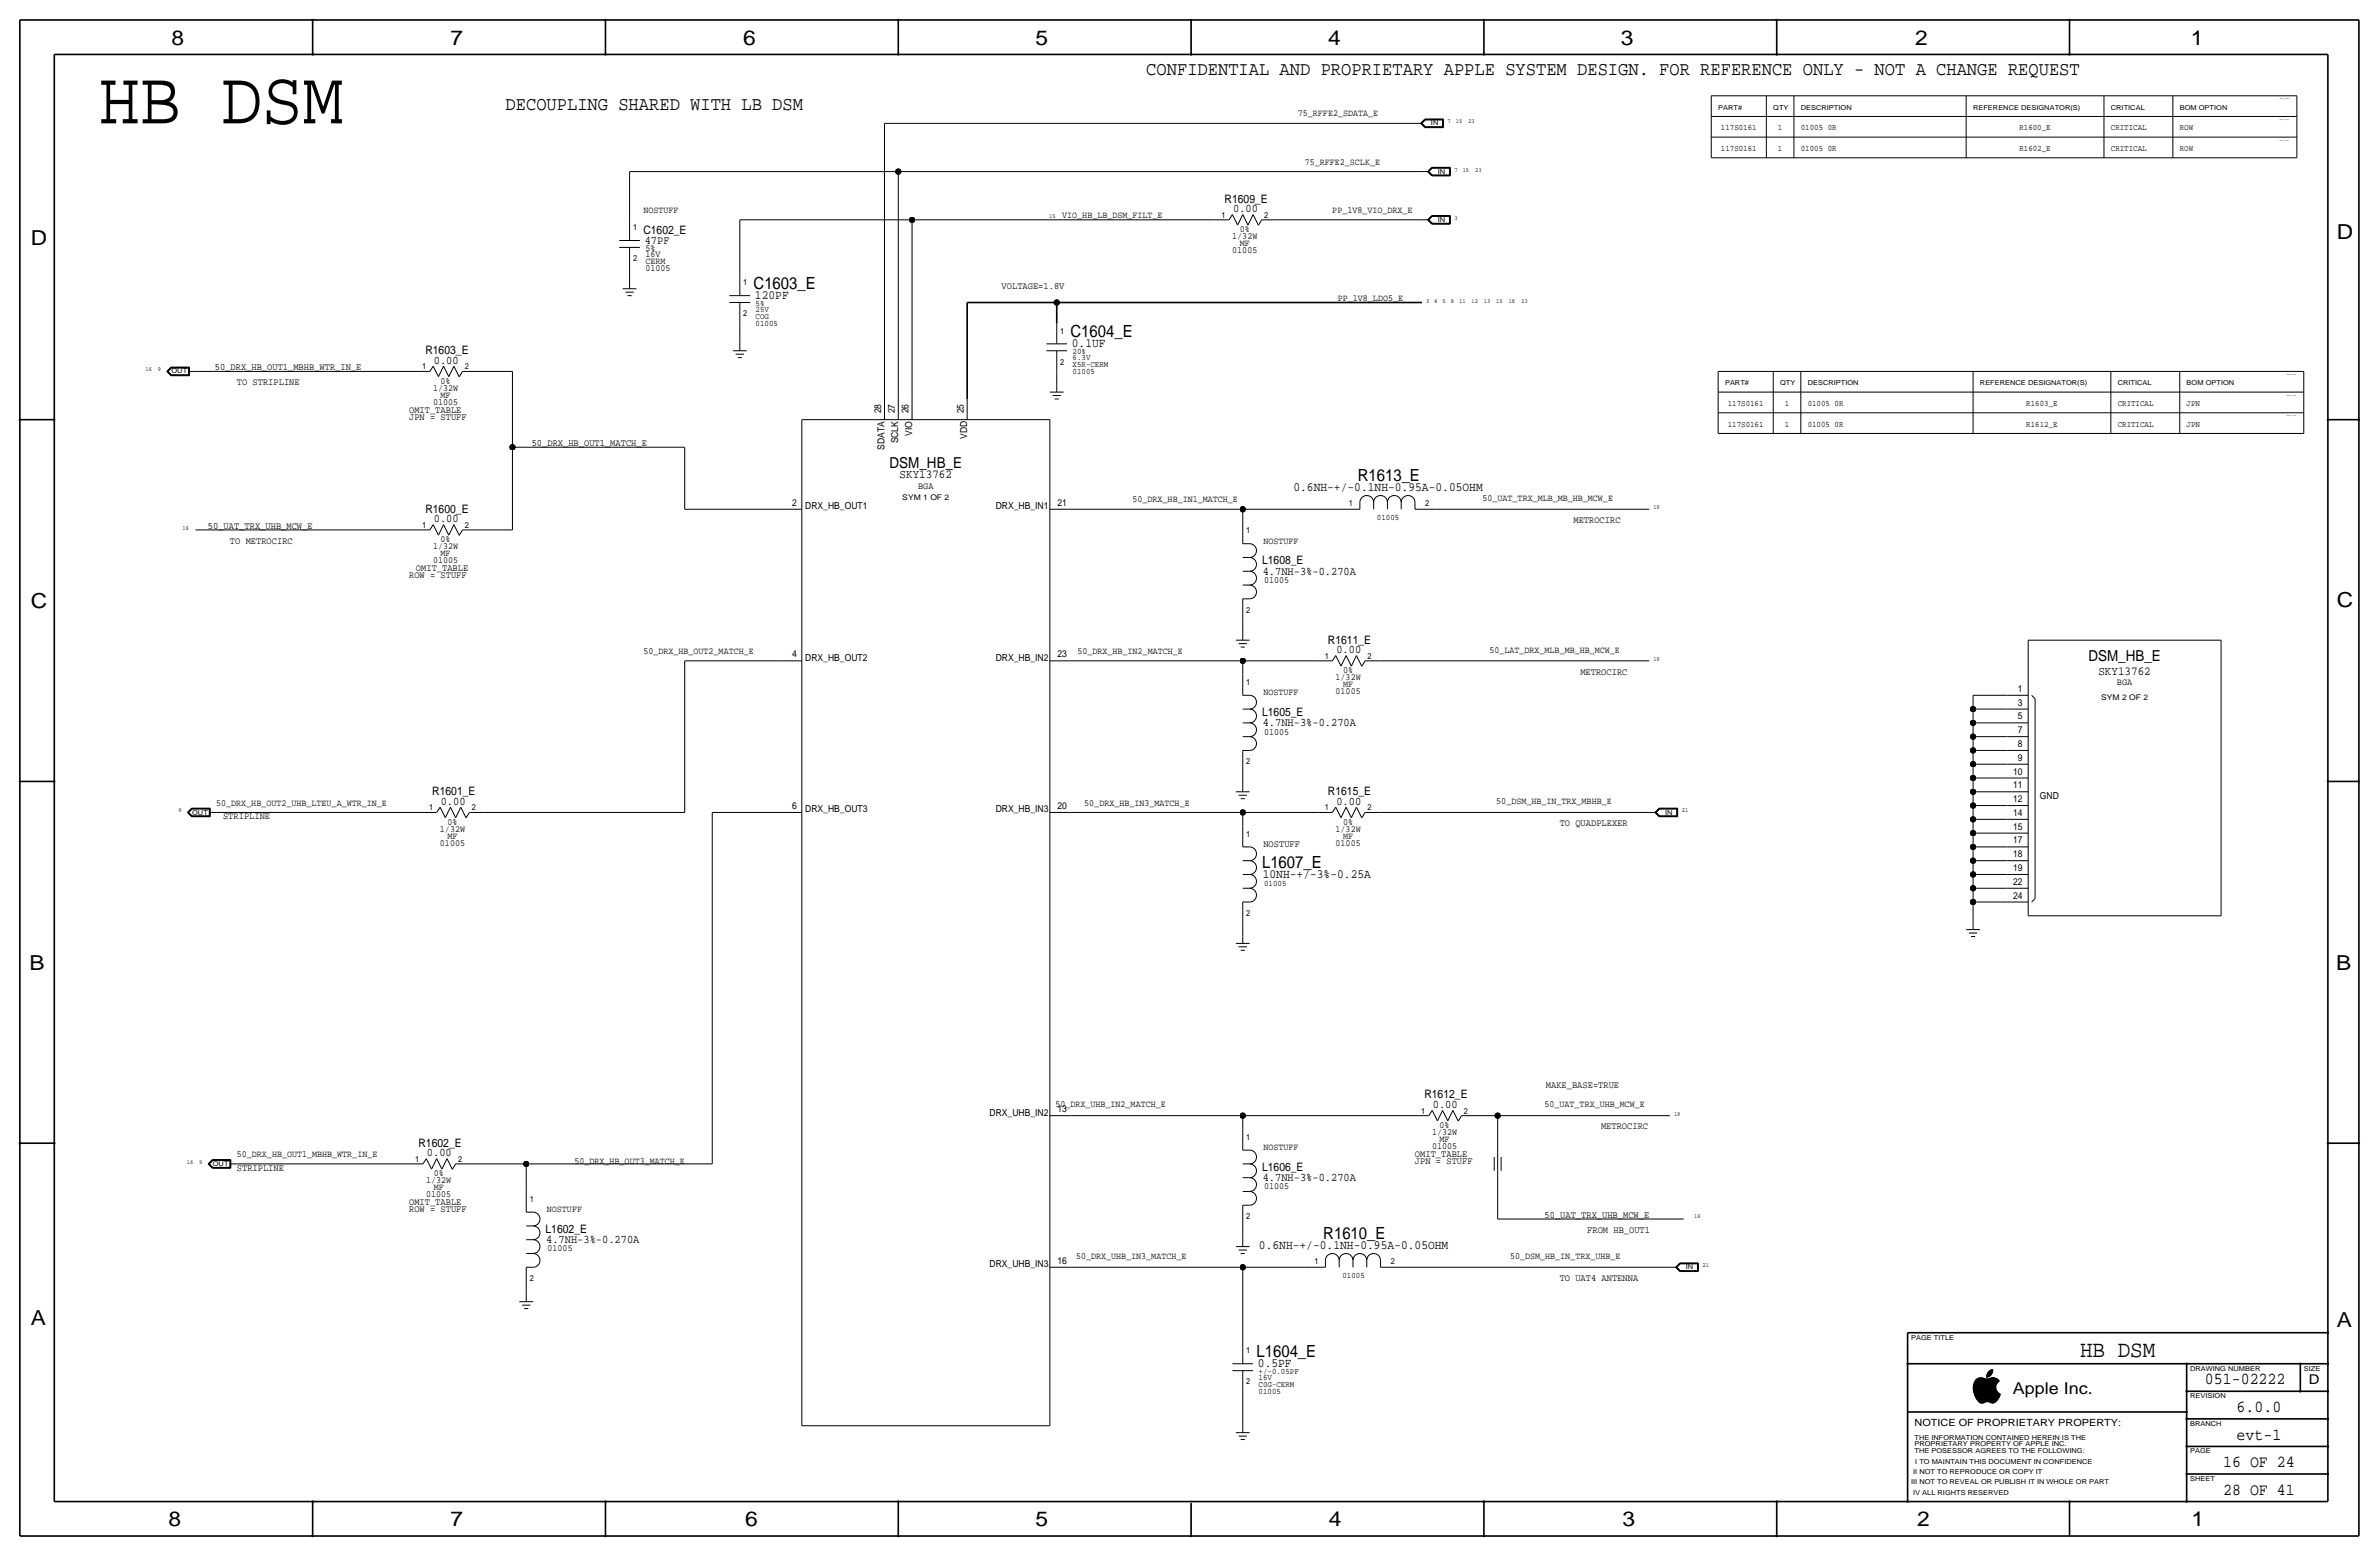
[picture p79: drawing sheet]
<svg xmlns="http://www.w3.org/2000/svg" width="877mm" height="574mm" viewBox="0 0 877 574" stroke-linecap="round" stroke-linejoin="round" font-family="sans-serif">
<defs><g id="words">
<text font-size="28" x="36.5" y="45.5">HB DSM</text>
<text font-size="8.6" x="766.9" y="500.1">HB DSM</text>
<g font-size="7.6">
<text x="63.2" y="16.5">8</text>
<text x="166.1" y="16.5">7</text>
<text x="274" y="16.5">6</text>
<text x="381.7" y="16.5">5</text>
<text x="489.7" y="16.5">4</text>
<text x="597.6" y="16.5">3</text>
<text x="706.1" y="16.5">2</text>
<text x="807.7" y="16.5">1</text>
<text x="861.5" y="88.1">D</text>
<text x="11.4" y="90.4">D</text>
<text x="11.4" y="224.3">C</text>
<text x="861.5" y="223.8">C</text>
<text x="10.8" y="357.6">B</text>
<text x="861.3" y="357.4">B</text>
<text x="11.3" y="488.4">A</text>
<text x="861.5" y="489.2">A</text>
<text x="62.2" y="562.6">8</text>
<text x="166" y="562.6">7</text>
<text x="274.8" y="562.6">6</text>
<text x="381.7" y="562.6">5</text>
<text x="489.9" y="562.6">4</text>
<text x="598.1" y="562.6">3</text>
<text x="706.8" y="562.6">2</text>
<text x="807.9" y="562.6">1</text>
</g>
<g font-size="7.1">
<text x="422.6" y="27.7">CONFIDENTIAL AND PROPRIETARY APPLE SYSTEM DESIGN. FOR REFERENCE ONLY - NOT A CHANGE REQUEST</text>
<text x="186.4" y="40.4">DECOUPLING SHARED WITH LB DSM</text>
</g>
<g font-size="6.2">
<text x="277.8" y="106.4">C1603_E</text>
<text x="394.7" y="124.2">C1604_E</text>
<text x="500.6" y="177.3">R1613_E</text>
<text x="465.3" y="319.8">L1607_E</text>
<text x="487.9" y="456.7">R1610_E</text>
<text x="463.2" y="500.1">L1604_E</text>
<text x="812.9" y="510.3">051-02222</text>
<text x="824.6" y="520.4">6.0.0</text>
<text x="824.6" y="530.6">evt-1</text>
<text x="819.6" y="540.8">16 OF 24</text>
<text x="819.6" y="550.9">28 OF 41</text>
</g>
<text font-size="6" x="742.1" y="513.9">Apple Inc.</text>
<g font-size="5.6">
<text x="328" y="172.5">DSM_HB_E</text>
<text x="769.9" y="243.6">DSM_HB_E</text>
</g>
<text font-size="5" x="851.2" y="510.3">D</text>
<g font-size="4.7">
<text x="278.3" y="110.2">120PF</text>
<text x="395.2" y="128">0.1UF</text>
<text x="476.8" y="180.8">0.6NH-+/-0.1NH-0.95A-0.05OHM</text>
<text x="465.5" y="323.6">10NH-+/-3%-0.25A</text>
<text x="464.1" y="460.2">0.6NH-+/-0.1NH-0.95A-0.05OHM</text>
<text x="463.8" y="503.9">0.5PF</text>
</g>
<g font-size="4.5">
<text x="331.7" y="176.3">SKY13762</text>
<text x="773.6" y="248.7">SKY13762</text>
</g>
<g font-size="4.3">
<text x="451.5" y="74.7">R1609_E</text>
<text x="454.6" y="78.2">0.00</text>
<text x="237.2" y="86.1">C1602_E</text>
<text x="237.7" y="89.9">47PF</text>
<text x="156.8" y="130.6">R1603_E</text>
<text x="160" y="134.1">0.00</text>
<text x="156.8" y="189">R1600_E</text>
<text x="160" y="192.5">0.00</text>
<text x="465.3" y="208">L1608_E</text>
<text x="465.5" y="211.8">4.7NH-3%-0.270A</text>
<text x="489.6" y="237.2">R1611_E</text>
<text x="492.7" y="240.8">0.00</text>
<text x="465.3" y="263.9">L1605_E</text>
<text x="465.5" y="267.7">4.7NH-3%-0.270A</text>
<text x="159.4" y="293.1">R1601_E</text>
<text x="489.6" y="293.1">R1615_E</text>
<text x="162.5" y="296.7">0.00</text>
<text x="492.7" y="296.7">0.00</text>
<text x="525.1" y="404.9">R1612_E</text>
<text x="528.3" y="408.4">0.00</text>
<text x="154.3" y="422.7">R1602_E</text>
<text x="157.4" y="426.2">0.00</text>
<text x="465.3" y="431.5">L1606_E</text>
<text x="465.5" y="435.4">4.7NH-3%-0.270A</text>
<text x="201.1" y="454.4">L1602_E</text>
<text x="201.4" y="458.2">4.7NH-3%-0.270A</text>
</g>
<text font-size="3.7" x="705.8" y="525.5">NOTICE OF PROPRIETARY PROPERTY:</text>
<g font-size="3.6">
<text x="369.3" y="106.4">VOLTAGE=1.8V</text>
<text x="79.2" y="136.4">50_DRX_HB_OUT1_MBHB_WTR_IN_E</text>
<text x="87.3" y="142">TO STRIPLINE</text>
<text x="150.8" y="152.1">OMIT_TABLE</text>
<text x="150.8" y="154.7">JPN = STUFF</text>
<text x="196" y="164.3">50_DRX_HB_OUT1_MATCH_E</text>
<text x="76.7" y="194.8">50_UAT_TRX_UHB_MCW_E</text>
<text x="580.1" y="192.8">METROCIRC</text>
<text x="84.8" y="200.4">TO METROCIRC</text>
<text x="150.8" y="213.1">ROW = STUFF</text>
<text x="153.4" y="210.6">OMIT_TABLE</text>
<text x="582.6" y="248.7">METROCIRC</text>
<text x="82.2" y="302">STRIPLINE</text>
<text x="575" y="304.5">TO QUADPLEXER</text>
<text x="465.8" y="312.2">NOSTUFF</text>
<text x="569.9" y="401.1">MAKE_BASE=TRUE</text>
<text x="590.2" y="416.3">METROCIRC</text>
<text x="87.3" y="431.5">STRIPLINE</text>
<text x="521.7" y="429">JPN = STUFF</text>
<text x="521.7" y="426.5">OMIT_TABLE</text>
<text x="150.8" y="444.2">OMIT_TABLE</text>
<text x="150.8" y="446.8">ROW = STUFF</text>
<text x="569.4" y="448.8">50_UAT_TRX_UHB_MCW_E</text>
<text x="585.2" y="454.4">FROM HB_OUT1</text>
<text x="575" y="472.2">TO UAT4 ANTENNA</text>
</g>
<g font-size="3.5">
<text x="478.5" y="42.9">75_RFFE2_SDATA_E</text>
<text x="481" y="60.7">75_RFFE2_SCLK_E</text>
<text x="237.2" y="78.5">NOSTUFF</text>
<text x="391.6" y="80.5">VIO_HB_LB_DSM_FILT_E</text>
<text x="491.2" y="78.5">PP_1V8_VIO_DRX_E</text>
<text x="454.3" y="88.1">1/32W</text>
<text x="457.1" y="85.6">0%</text>
<text x="237.9" y="94.7">16V</text>
<text x="237.9" y="92.5">5%</text>
<text x="454.3" y="93.2">01005</text>
<text x="457.1" y="90.7">MF</text>
<text x="237.9" y="99.8">01005</text>
<text x="237.9" y="97.3">CERM</text>
<text x="493.2" y="111">PP_1V8_LDO5_E</text>
<text x="162.4" y="141.5">0%</text>
<text x="159.7" y="149.1">01005</text>
<text x="159.7" y="144">1/32W</text>
<text x="162.4" y="146.6">MF</text>
<text x="324.8" y="152.4" transform="rotate(-90 324.8 152.4)">28</text>
<text x="329.9" y="152.4" transform="rotate(-90 329.9 152.4)">27</text>
<text x="335" y="152.4" transform="rotate(-90 335 152.4)">26</text>
<text x="355.3" y="152.4" transform="rotate(-90 355.3 152.4)">25</text>
<text x="336.2" y="160.6" transform="rotate(-90 336.2 160.6)">VIO</text>
<text x="356.6" y="161.8" transform="rotate(-90 356.6 161.8)">VDD</text>
<text x="326.1" y="165.7" transform="rotate(-90 326.1 165.7)">SDATA</text>
<text x="331.2" y="163.4" transform="rotate(-90 331.2 163.4)">SCLK</text>
<text x="338.5" y="180.1">BGA</text>
<text x="417.5" y="185.2">50_DRX_HB_IN1_MATCH_E</text>
<text x="546.6" y="184.7">50_UAT_TRX_MLB_MB_HB_MCW_E</text>
<text x="292.1" y="186.4">2</text>
<text x="296.9" y="187.7">DRX_HB_OUT1</text>
<text x="367.1" y="187.7">DRX_HB_IN1</text>
<text x="389.8" y="186.4">21</text>
<text x="159.7" y="202.4">1/32W</text>
<text x="162.4" y="199.9">0%</text>
<text x="465.8" y="200.4">NOSTUFF</text>
<text x="159.7" y="207.5">01005</text>
<text x="162.4" y="205">MF</text>
<text x="466" y="214.9">01005</text>
<text x="237.2" y="241">50_DRX_HB_OUT2_MATCH_E</text>
<text x="292.1" y="242.3">4</text>
<text x="296.9" y="243.6">DRX_HB_OUT2</text>
<text x="367.1" y="243.6">DRX_HB_IN2</text>
<text x="389.8" y="242.3">23</text>
<text x="397.2" y="241">50_DRX_HB_IN2_MATCH_E</text>
<text x="549.1" y="240.5">50_LAT_DRX_MLB_MB_HB_MCW_E</text>
<text x="492.4" y="250.7">1/32W</text>
<text x="495.2" y="248.2">0%</text>
<text x="465.8" y="256.3">NOSTUFF</text>
<text x="492.4" y="255.8">01005</text>
<text x="495.2" y="253.2">MF</text>
<text x="743.9" y="255">1</text>
<text x="780.4" y="252.5">BGA</text>
<text x="743.9" y="260.1">3</text>
<text x="743.9" y="265.2">5</text>
<text x="466" y="270.8">01005</text>
<text x="743.9" y="275.3">8</text>
<text x="743.9" y="270.2">7</text>
<text x="743.9" y="280.4">9</text>
<text x="742.2" y="285.5">10</text>
<text x="742.2" y="290.6">11</text>
<text x="79.7" y="296.9">50_DRX_HB_OUT2_UHB_LTEU_A_WTR_IN_E</text>
<text x="292.1" y="298.2">6</text>
<text x="296.9" y="299.5">DRX_HB_OUT3</text>
<text x="367.1" y="299.5">DRX_HB_IN3</text>
<text x="389.8" y="298.2">20</text>
<text x="399.7" y="296.9">50_DRX_HB_IN3_MATCH_E</text>
<text x="551.6" y="296.4">50_DSM_HB_IN_TRX_MBHB_E</text>
<text x="742.2" y="295.6">12</text>
<text x="752" y="294.4">GND</text>
<text x="165" y="304">0%</text>
<text x="495.2" y="304">0%</text>
<text x="742.2" y="305.8">15</text>
<text x="742.2" y="300.7">14</text>
<text x="162.2" y="311.7">01005</text>
<text x="162.2" y="306.6">1/32W</text>
<text x="165" y="309.1">MF</text>
<text x="492.4" y="311.7">01005</text>
<text x="492.4" y="306.6">1/32W</text>
<text x="495.2" y="309.1">MF</text>
<text x="742.2" y="310.9">17</text>
<text x="742.2" y="316">18</text>
<text x="742.2" y="321.1">19</text>
<text x="742.2" y="326.1">22</text>
<text x="742.2" y="331.2">24</text>
<text x="364.8" y="411.2">DRX_UHB_IN2</text>
<text x="389.1" y="408.2">50_DRX_UHB_IN2_MATCH_E</text>
<text x="389.8" y="410">13</text>
<text x="569.4" y="408.2">50_UAT_TRX_UHB_MCW_E</text>
<text x="528" y="418.3">1/32W</text>
<text x="530.7" y="415.8">0%</text>
<text x="465.8" y="423.9">NOSTUFF</text>
<text x="528" y="423.4">01005</text>
<text x="530.7" y="420.9">MF</text>
<text x="87.3" y="426.5">50_DRX_HB_OUT1_MBHB_WTR_IN_E</text>
<text x="211.8" y="429">50_DRX_HB_OUT3_MATCH_E</text>
<text x="157.1" y="436.1">1/32W</text>
<text x="159.9" y="433.6">0%</text>
<text x="157.1" y="441.2">01005</text>
<text x="159.9" y="438.7">MF</text>
<text x="466" y="438.4">01005</text>
<text x="201.6" y="446.8">NOSTUFF</text>
<text x="201.9" y="461.3">01005</text>
<text x="364.8" y="467.1">DRX_UHB_IN3</text>
<text x="389.8" y="465.8">16</text>
<text x="396.7" y="464.1">50_DRX_UHB_IN3_MATCH_E</text>
<text x="556.7" y="464.1">50_DSM_HB_IN_TRX_UHB_E</text>
</g>
<g font-size="3.1">
<text x="634.4" y="48">117S0161</text>
<text x="655.5" y="48">1</text>
<text x="663.9" y="48">01005 0R</text>
<text x="744.5" y="48">R1600_E</text>
<text x="778.2" y="48">CRITICAL</text>
<text x="803.6" y="48">ROW</text>
<text x="634.4" y="55.6">117S0161</text>
<text x="655.5" y="55.6">1</text>
<text x="663.9" y="55.6">01005 0R</text>
<text x="744.5" y="55.6">R1602_E</text>
<text x="778.2" y="55.6">CRITICAL</text>
<text x="803.6" y="55.6">ROW</text>
<text x="450.3" y="80.3">1</text>
<text x="466" y="80.3">2</text>
<text x="233.4" y="84.8">1</text>
<text x="233.4" y="96.3">2</text>
<text x="274" y="105.2">1</text>
<text x="278.6" y="112.8">5%</text>
<text x="274" y="116.6">2</text>
<text x="278.6" y="117.6">COG</text>
<text x="278.6" y="115.1">25V</text>
<text x="278.6" y="120.1">01005</text>
<text x="390.9" y="122.9">1</text>
<text x="395.4" y="130.6">20%</text>
<text x="155.6" y="136.1">1</text>
<text x="171.4" y="136.1">2</text>
<text x="390.9" y="134.4">2</text>
<text x="395.4" y="137.9">01005</text>
<text x="395.4" y="135.4">X5R-CERM</text>
<text x="395.4" y="132.8">6.3V</text>
<text x="637" y="149.6">117S0161</text>
<text x="658" y="149.6">1</text>
<text x="666.4" y="149.6">01005 0R</text>
<text x="747" y="149.6">R1603_E</text>
<text x="780.7" y="149.6">CRITICAL</text>
<text x="806.1" y="149.6">JPN</text>
<text x="637" y="157.2">117S0161</text>
<text x="658" y="157.2">1</text>
<text x="666.4" y="157.2">01005 0R</text>
<text x="747" y="157.2">R1612_E</text>
<text x="780.7" y="157.2">CRITICAL</text>
<text x="806.1" y="157.2">JPN</text>
<text x="497.3" y="186.4">1</text>
<text x="507.6" y="191.8">01005</text>
<text x="525.5" y="186.4">2</text>
<text x="155.6" y="194.6">1</text>
<text x="171.4" y="194.6">2</text>
<text x="459.4" y="196.6">1</text>
<text x="459.4" y="225.8">2</text>
<text x="488.4" y="242.8">1</text>
<text x="504.1" y="242.8">2</text>
<text x="459.4" y="252.5">1</text>
<text x="459.4" y="281.7">2</text>
<text x="158.2" y="298.7">1</text>
<text x="173.9" y="298.7">2</text>
<text x="488.4" y="298.7">1</text>
<text x="504.1" y="298.7">2</text>
<text x="459.4" y="308.4">1</text>
<text x="466" y="326.6">01005</text>
<text x="459.4" y="337.6">2</text>
<text x="523.9" y="410.5">1</text>
<text x="539.7" y="410.5">2</text>
<text x="459.4" y="420.1">1</text>
<text x="153.1" y="428.2">1</text>
<text x="168.9" y="428.2">2</text>
<text x="195.3" y="443">1</text>
<text x="459.4" y="449.3">2</text>
<text x="484.6" y="465.8">1</text>
<text x="512.8" y="465.8">2</text>
<text x="195.3" y="472.2">2</text>
<text x="494.9" y="471.2">01005</text>
<text x="459.4" y="498.9">1</text>
<text x="464" y="508.8">16V</text>
<text x="464" y="506.5">+/-0.05PF</text>
<text x="459.4" y="510.3">2</text>
<text x="464" y="513.8">01005</text>
<text x="464" y="511.3">C0G-CERM</text>
</g>
<g font-size="2.9">
<text x="332.7" y="184.3">SYM 1 OF 2</text>
<text x="774.6" y="258">SYM 2 OF 2</text>
</g>
<g font-size="2.5">
<text x="633.4" y="40.4">PART#</text>
<text x="653.7" y="40.4">QTY</text>
<text x="663.9" y="40.4">DESCRIPTION</text>
<text x="727.4" y="40.4">REFERENCE DESIGNATOR(S)</text>
<text x="778.2" y="40.4">CRITICAL</text>
<text x="803.6" y="40.4">BOM OPTION</text>
<text x="527.6" y="46.2">IN</text>
<text x="530.1" y="64">IN</text>
<text x="530.1" y="81.8">IN</text>
<text x="63.2" y="137.7">OUT</text>
<text x="636" y="142">PART#</text>
<text x="656.3" y="142">QTY</text>
<text x="666.4" y="142">DESCRIPTION</text>
<text x="729.9" y="142">REFERENCE DESIGNATOR(S)</text>
<text x="780.7" y="142">CRITICAL</text>
<text x="806.1" y="142">BOM OPTION</text>
<text x="70.9" y="300.2">OUT</text>
<text x="613.9" y="300.2">IN</text>
<text x="78.5" y="429.8">OUT</text>
<text x="621.5" y="467.9">IN</text>
<text x="704.5" y="493.8">PAGE TITLE</text>
<text x="807.4" y="505.2">DRAWING NUMBER</text>
<text x="849.3" y="505.2">SIZE</text>
<text x="807.4" y="515.4">REVISION</text>
<text x="807.4" y="525.5">BRANCH</text>
<text x="705.8" y="533.1">PROPRIETARY PROPERTY OF APPLE INC.</text>
<text x="705.8" y="530.6">THE INFORMATION CONTAINED HEREIN IS THE</text>
<text x="705.8" y="535.7">THE POSESSOR AGREES TO THE FOLLOWING:</text>
<text x="706.1" y="539.5">I TO MAINTAIN THIS DOCUMENT IN CONFIDENCE</text>
<text x="807.4" y="535.7">PAGE</text>
<text x="705.3" y="543.3">II NOT TO REPRODUCE OR COPY IT</text>
<text x="807.4" y="545.8">SHEET</text>
<text x="704.5" y="547.1">III NOT TO REVEAL OR PUBLISH IT IN WHOLE OR PART</text>
<text x="705.3" y="550.9">IV ALL RIGHTS RESERVED</text>
</g>
<g font-size="2.3">
<text x="533.7" y="45.5">7</text>
<text x="536.7" y="45.5">15</text>
<text x="541.3" y="45.5">23</text>
<text x="536.2" y="63.2">7</text>
<text x="539.2" y="63.2">15</text>
<text x="543.8" y="63.2">23</text>
<text x="386.8" y="80.5">15</text>
<text x="536.2" y="81">3</text>
<text x="525.7" y="111.5">3</text>
<text x="528.8" y="111.5">4</text>
<text x="531.8" y="111.5">5</text>
<text x="534.9" y="111.5">8</text>
<text x="537.9" y="111.5">11</text>
<text x="542.5" y="111.5">12</text>
<text x="547.1" y="111.5">13</text>
<text x="551.6" y="111.5">15</text>
<text x="556.2" y="111.5">18</text>
<text x="560.8" y="111.5">23</text>
<text x="53.6" y="136.9">16</text>
<text x="58.2" y="136.9">9</text>
<text x="609.5" y="187.7">19</text>
<text x="67.3" y="195.3">16</text>
<text x="609.5" y="243.6">19</text>
<text x="65.8" y="299.5">9</text>
<text x="620" y="299.5">21</text>
<text x="617.2" y="411.2">19</text>
<text x="68.9" y="429">16</text>
<text x="73.5" y="429">9</text>
<text x="624.6" y="448.8">16</text>
<text x="627.6" y="467.1">21</text>
</g>
<g font-size=".4">
<text x="840.4" y="36.6">TABLE_5_HEAD</text>
<text x="840.4" y="44.2">TABLE_5_ITEM</text>
<text x="840.4" y="51.8">TABLE_5_ITEM</text>
<text x="843" y="138.2">TABLE_5_HEAD</text>
<text x="843" y="145.8">TABLE_5_ITEM</text>
<text x="843" y="153.4">TABLE_5_ITEM</text>
</g>
</g></defs>
<g fill="none" stroke="#000" stroke-width=".37">
<path d="M630.9 35.3v7.6zM630.9 35.3h215.9zM651.2 35.3v7.6zM661.4 35.3v7.6zM724.9 35.3v7.6zM775.7 35.3v7.6zM801.1 35.3v7.6zM846.8 35.3v7.6zM326.1 45.5h195.6zM326.1 45.5v101.6zM521.7 45.5h2.5zM523.7 45.5l1.6 1.5z"/>
<path d="M523.7 45.5l1.6-1.6zM523.9 45.5l1.5-1.5zM523.9 45.5l1.5 1.4zM524.1 45.5l1.3 1.3zM524.1 45.5l1.3-1.4zM524.2 45.5l1.3 1.2zM524.2 45.5l1.3-1.3zM525.3 43.9h6.8zM525.3 47h6.8zM525.4 44h6.6zM525.4 46.9h6.6zM525.4 44.1h6.5z"/>
<path d="M525.4 46.8h6.5zM525.5 44.2h6.3zM525.5 46.7h6.3zM531.8 44.2v2.5zM531.9 44.1v2.7zM532 44v2.9zM532.1 43.9v3.1zM630.9 42.9h215.9zM630.9 42.9v7.6zM630.9 50.5h215.9zM630.9 50.5v7.7zM630.9 58.2h215.9z"/>
<path d="M651.2 42.9v7.6zM651.2 50.5v7.7zM661.4 42.9v7.6zM661.4 50.5v7.7zM724.9 42.9v7.6zM724.9 50.5v7.7zM775.7 42.9v7.6zM775.7 50.5v7.7zM801.1 42.9v7.6zM801.1 50.5v7.7zM846.8 42.9v7.6zM846.8 50.5v7.7z"/>
<path d="M232.1 63.2h99.1zM232.1 63.2v17.8zM331.2 63.2h193zM331.2 63.2v83.9zM454.4 79.1l1.9 3.9zM454.4 79.1l-1.3 1.9zM458.2 79.1l-1.9 3.9zM458.2 79.1l1.9 3.9zM462 79.1l-1.9 3.9zM462 79.1l1.9 3.9zM524.2 63.2h2.5zM526.3 63.2l1.6 1.6z"/>
<path d="M526.3 63.2l1.6-1.5zM526.4 63.2l1.5-1.4zM526.4 63.2l1.5 1.5zM526.6 63.2l1.4-1.3zM526.6 63.2l1.4 1.4zM526.7 63.2l1.3 1.3zM526.7 63.2l1.3-1.2zM527.9 79.5h6.8zM527.9 61.7h6.8zM527.9 64.8h6.8zM527.9 79.6h6.7zM527.9 61.8h6.7z"/>
<path d="M527.9 64.7h6.7zM528 79.7h6.5zM528 61.9h6.5zM528 64.6h6.5zM528 79.8h6.4zM528 62h6.4zM528 64.5h6.4zM534.4 79.8v2.5zM534.4 62v2.5zM534.5 79.7v2.7zM534.5 61.9v2.7zM534.6 79.6v2.9z"/>
<path d="M534.6 61.8v2.9zM534.7 79.5v3.1zM534.7 61.7v3.1zM228.3 88.6h7.6zM228.3 91.2h7.6zM232.1 98.8v5.1zM232.1 81v7.6zM232.1 91.2v7.6zM272.7 81h63.5zM272.7 81v20.3zM336.2 81h111.8zM336.2 81v66.1z"/>
<path d="M448 81h5.1zM465.2 81h5.7zM465.2 81l-1.3 2.1zM470.9 81h53.3zM524.2 81h2.5zM526.3 81l1.6 1.6zM526.3 81l1.6-1.5zM526.4 81l1.5-1.4zM526.4 81l1.5 1.5zM526.6 81l1.4-1.3zM526.6 81l1.4 1.4zM526.7 81l1.3 1.3z"/>
<path d="M526.7 81l1.3-1.2zM527.9 82.6h6.8zM527.9 82.5h6.7zM528 82.4h6.5zM528 82.3h6.4zM229.6 106.4h5zM230.6 107.7h3zM231.3 109h1.6zM232.1 103.9v2.5zM268.9 111.5h7.7zM268.9 109h7.7zM272.7 119.1v7.6z"/>
<path d="M272.7 101.3v7.7zM272.7 111.5v7.6zM389.6 119.1v7.6zM61.5 136.9l1.5 1.6zM61.6 136.9l1.5-1.5zM61.6 136.9l1.5 1.5zM61.8 136.9l1.3-1.4zM61.8 136.9l1.3 1.4zM61.9 136.9l1.3 1.3zM63 135.3h6.8zM63 138.5h6.8zM63 135.3l-1.5 1.6z"/>
<path d="M63.1 138.4h6.6zM63.1 135.4h6.6zM63.1 138.3h6.5zM63.1 135.5h6.5zM63.2 135.6l-1.3 1.3zM63.2 138.2h6.3zM63.2 135.6h6.3zM69.5 136.9h2.6zM69.5 135.6v2.6zM69.6 135.5v2.8zM69.7 135.4v3zM69.8 135.3v3.2z"/>
<path d="M72.1 136.9h81.3zM153.4 136.9h5zM159.7 135l-1.3 1.9zM159.7 135l1.9 3.8zM163.5 135l-1.9 3.8zM163.5 135l2 3.8zM167.3 135l-1.8 3.8zM167.3 135l2 3.8zM170.5 136.9h5.7zM170.5 136.9l-1.2 2zM176.2 136.9h12.7zM188.9 136.9v27.9z"/>
<path d="M270.2 129.3h5.1zM271.2 130.6h3.1zM272 131.8h1.5zM272.7 126.7v2.6zM385.8 129.3h7.6zM385.8 126.7h7.6zM389.6 136.9v5.1zM389.6 129.3v7.6zM633.4 136.9v7.6zM633.4 136.9h215.9zM653.7 136.9v7.6zM663.9 136.9v7.6z"/>
<path d="M727.4 136.9v7.6zM778.2 136.9v7.6zM803.6 136.9v7.6zM849.3 136.9v7.6zM295.6 154.7v370.8zM295.6 154.7h91.4zM326.1 147.1v7.6zM331.2 147.1v7.6zM336.2 147.1v7.6zM356.6 147.1v7.6zM387 154.7v370.8zM387 144.5h5.1z"/>
<path d="M388.1 145.8h3zM388.8 147.1h1.5zM389.6 142v2.5zM633.4 152.1v7.7zM633.4 159.8h215.9zM633.4 144.5v7.6zM633.4 152.1h215.9zM633.4 144.5h215.9zM653.7 152.1v7.7zM653.7 144.5v7.6zM663.9 152.1v7.7zM663.9 144.5v7.6z"/>
<path d="M727.4 152.1v7.7zM727.4 144.5v7.6zM778.2 152.1v7.7zM778.2 144.5v7.6zM803.6 152.1v7.7zM803.6 144.5v7.6zM849.3 152.1v7.7zM849.3 144.5v7.6zM188.9 164.8h63.5zM188.9 164.8v30.5zM252.4 164.8v22.9zM72.1 195.3h81.3z"/>
<path d="M153.4 195.3h5zM159.7 193.4l-1.3 1.9zM159.7 193.4l1.9 3.9zM163.5 193.4l-1.9 3.9zM163.5 193.4l2 3.9zM167.3 193.4l-1.8 3.9zM167.3 193.4l2 3.9zM170.5 195.3h5.7zM170.5 195.3l-1.2 2.1zM176.2 195.3h12.7zM252.4 187.7h35.6zM288 187.7h7.6z"/>
<path d="M387 187.7h7.7zM394.7 187.7h63.5zM458.2 187.7h35.5zM458.2 187.7v5.1zM458.2 192.8v7.6zM493.7 187.7h7.6zM501.3 185.2v2.5zM501.3 185.2a2.54 2.54 0 0 1 2.6-2.6 2.54 2.54 0 0 1 2.5 2.6 2.54 2.54 0 0 1 2.6-2.6 2.54 2.54 0 0 1 2.5 2.6 2.54 2.54 0 0 1 2.5-2.6 2.54 2.54 0 0 1 2.6 2.6 2.54 2.54 0 0 1 2.5-2.6 2.54 2.54 0 0 1 2.6 2.6M506.4 185.2v2.5zM511.5 185.2v2.5zM516.6 185.2v2.5zM521.7 185.2v2.5z"/>
<path d="M521.7 187.7h7.6zM529.3 187.7h78.7zM458.2 215.6h2.5zM458.2 210.6h2.5zM458.2 205.5h2.5zM458.2 200.4h2.5zM460.7 200.4a2.54 2.54 0 0 1 2.5 2.5 2.54 2.54 0 0 1-2.5 2.6 2.54 2.54 0 0 1 2.5 2.5 2.54 2.54 0 0 1-2.5 2.6 2.54 2.54 0 0 1 2.5 2.5 2.54 2.54 0 0 1-2.5 2.5 2.54 2.54 0 0 1 2.5 2.6 2.54 2.54 0 0 1-2.5 2.5M455.6 236h5.1zM456.6 237.2h3.1zM457.4 238.5h1.5zM458.2 228.3v5.1zM458.2 233.4v2.6z"/>
<path d="M458.2 220.7v7.6zM458.2 220.7h2.5zM747.7 236v101.6zM747.7 236h71.1zM818.8 236v101.6zM252.4 243.6h35.6zM252.4 243.6v55.9zM288 243.6h7.6zM387 243.6h7.7zM394.7 243.6h63.5zM458.2 243.6h27.9zM458.2 243.6v5.1z"/>
<path d="M458.2 248.7v7.6zM458.2 256.3h2.5zM460.7 256.3a2.54 2.54 0 0 1 2.5 2.5 2.54 2.54 0 0 1-2.5 2.6 2.54 2.54 0 0 1 2.5 2.5 2.54 2.54 0 0 1-2.5 2.5 2.54 2.54 0 0 1 2.5 2.6 2.54 2.54 0 0 1-2.5 2.5 2.54 2.54 0 0 1 2.5 2.6 2.54 2.54 0 0 1-2.5 2.5M486.1 243.6h5.1zM492.5 241.7l1.9 3.8zM492.5 241.7l-1.3 1.9zM496.3 241.7l-1.9 3.8zM496.3 241.7l1.9 3.8zM500.1 241.7l-1.9 3.8zM500.1 241.7l1.9 3.8zM503.3 243.6h5.7zM503.3 243.6l-1.3 2z"/>
<path d="M509 243.6h99zM727.4 256.3v5.1zM727.4 256.3h12.7zM740.1 256.3h7.6zM749 256.3l1.3 1.3zM750.3 257.6v73.6zM458.2 276.6v7.6zM458.2 276.6h2.5zM458.2 271.5h2.5zM458.2 266.4h2.5zM458.2 261.4h2.5zM727.4 276.6v5.1z"/>
<path d="M727.4 276.6h12.7zM727.4 271.5v5.1zM727.4 271.5h12.7zM727.4 266.4v5.1zM727.4 266.4h12.7zM727.4 261.4v5zM727.4 261.4h12.7zM740.1 266.4h7.6zM740.1 271.5h7.6zM740.1 276.6h7.6zM740.1 261.4h7.6zM69.1 299.5l1.6-1.6z"/>
<path d="M69.1 299.5l1.6 1.5zM69.2 299.5l1.5 1.4zM69.2 299.5l1.5-1.5zM69.4 299.5l1.4 1.3zM69.5 299.5l1.3 1.2zM69.5 299.5l1.3-1.3zM70.7 297.9h6.8zM70.7 298h6.7zM70.8 298.1l-1.4 1.4zM70.8 298.1h6.5zM70.8 298.2h6.4zM77.2 298.2v2.5z"/>
<path d="M77.2 299.5h2.5zM77.3 298.1v2.7zM77.4 298v2.9zM77.5 297.9v3.1zM79.7 299.5h76.2zM155.9 299.5h5.1zM162.3 297.5l-1.3 2zM162.3 297.5l1.9 3.9zM166.1 297.5l-1.9 3.9zM166.1 297.5l1.9 3.9zM169.9 297.5l-1.9 3.9zM169.9 297.5l1.9 3.9z"/>
<path d="M173.1 299.5l-1.3 2zM173.1 299.5h5.7zM178.8 299.5h73.6zM262.6 299.5v129.5zM262.6 299.5h25.4zM288 299.5h7.6zM387 299.5h7.7zM394.7 299.5h63.5zM455.6 291.8h5.1zM456.6 293.1h3.1zM457.4 294.4h1.5zM458.2 299.5v5z"/>
<path d="M458.2 284.2v5.1zM458.2 289.3v2.5zM458.2 299.5h27.9zM486.1 299.5h5.1zM492.5 297.5l1.9 3.9zM492.5 297.5l-1.3 2zM496.3 297.5l-1.9 3.9zM496.3 297.5l1.9 3.9zM500.1 297.5l-1.9 3.9zM500.1 297.5l1.9 3.9zM503.3 299.5h5.7zM503.3 299.5l-1.3 2z"/>
<path d="M509 299.5h99zM608 299.5h2.6zM610.1 299.5l1.6 1.5zM610.3 299.5l1.4-1.5zM610.3 299.5l1.4 1.4zM610.4 299.5l1.4-1.4zM610.4 299.5l1.4 1.3zM610.6 299.5l1.2-1.3zM610.6 299.5l1.2 1.2zM611.7 297.9l-1.6 1.6zM611.7 297.9h6.8zM611.7 298h6.7z"/>
<path d="M611.8 298.1h6.5zM611.8 298.2h6.4zM618.2 298.2v2.5zM618.3 298.1v2.7zM618.4 298v2.9zM618.5 297.9v3.1zM727.4 296.9v5.1zM727.4 296.9h12.7zM727.4 291.8v5.1zM727.4 291.8h12.7zM727.4 286.8v5zM727.4 286.8h12.7z"/>
<path d="M727.4 281.7v5.1zM727.4 281.7h12.7zM740.1 296.9h7.6zM740.1 291.8h7.6zM740.1 286.8h7.6zM740.1 281.7h7.6zM70.7 301h6.8zM70.7 300.9h6.7zM70.8 300.8h6.5zM70.8 300.7h6.4zM458.2 304.5v7.7zM458.2 317.2h2.5z"/>
<path d="M458.2 312.2h2.5zM460.7 312.2a2.54 2.54 0 0 1 2.5 2.5 2.54 2.54 0 0 1-2.5 2.5 2.54 2.54 0 0 1 2.5 2.6 2.54 2.54 0 0 1-2.5 2.5 2.54 2.54 0 0 1 2.5 2.6 2.54 2.54 0 0 1-2.5 2.5 2.54 2.54 0 0 1 2.5 2.5 2.54 2.54 0 0 1-2.5 2.6M611.7 301h6.8zM611.7 300.9h6.7zM611.8 300.8h6.5zM611.8 300.7h6.4zM727.4 317.2v5.1zM727.4 317.2h12.7zM727.4 312.2v5zM727.4 312.2h12.7zM727.4 307.1v5.1zM727.4 302v5.1z"/>
<path d="M727.4 307.1h12.7zM727.4 302h12.7zM740.1 317.2h7.6zM740.1 312.2h7.6zM740.1 307.1h7.6zM740.1 302h7.6zM458.2 332.5v7.6zM458.2 332.5h2.5zM458.2 327.4h2.5zM458.2 322.3h2.5zM727.4 332.5v7.6zM727.4 332.5h12.7z"/>
<path d="M727.4 327.4v5.1zM727.4 327.4h12.7zM727.4 322.3v5.1zM727.4 322.3h12.7zM740.1 332.5h7.6zM740.1 327.4h7.6zM740.1 322.3h7.6zM747.7 337.6h71.1zM749 332.5l1.3-1.3zM455.6 347.7h5.1zM456.6 349h3.1zM457.4 350.3h1.5z"/>
<path d="M458.2 340.1v5.1zM458.2 345.2v2.5zM724.9 342.6h5zM725.9 343.9h3zM726.6 345.2h1.6zM727.4 340.1v2.5zM387 411.2h7.7zM394.7 411.2h63.5zM458.2 411.2h63.5zM458.2 411.2v5.1zM458.2 416.3v7.6zM521.7 411.2h5z"/>
<path d="M528 409.3l1.9 3.9zM528 409.3l-1.3 1.9zM531.8 409.3l-1.9 3.9zM531.8 409.3l2 3.9zM535.6 409.3l-1.8 3.9zM535.6 409.3l2 3.9zM538.8 411.2h5.7zM538.8 411.2l-1.2 2.1zM544.5 411.2h7.6zM552.1 411.2h63.5zM552.1 411.2v15.3zM76.7 429l1.6-1.6z"/>
<path d="M76.7 429l1.6 1.6zM76.9 429l1.4-1.5zM76.9 429l1.4 1.5zM77 429l1.4-1.4zM77 429l1.4 1.4zM77.2 429l1.2-1.3zM77.2 429l1.2 1.3zM78.3 430.6h6.8zM78.3 427.4h6.8zM78.3 430.5h6.7zM78.3 427.5h6.7zM78.4 430.4h6.5z"/>
<path d="M78.4 427.6h6.5zM78.4 427.7h6.4zM78.4 430.3h6.4zM84.8 429h2.5zM84.8 427.7v2.6zM84.9 427.6v2.8zM85 427.5v3zM85.1 427.4v3.2zM87.3 429h63.5zM150.8 429h5.1zM157.2 427.1l-1.3 1.9zM157.2 427.1l1.9 3.8z"/>
<path d="M161 427.1l-1.9 3.8zM161 427.1l1.9 3.8zM164.8 427.1l1.9 3.8zM164.8 427.1l-1.9 3.8zM168 429l-1.3 2zM168 429h5.7zM173.7 429h20.3zM194 429v10.2zM194 439.2v7.6zM194 429h68.6zM458.2 439.2h2.5zM458.2 434.1h2.5z"/>
<path d="M458.2 429h2.5zM458.2 423.9h2.5zM460.7 423.9a2.54 2.54 0 0 1 2.5 2.6 2.54 2.54 0 0 1-2.5 2.5 2.54 2.54 0 0 1 2.5 2.5 2.54 2.54 0 0 1-2.5 2.6 2.54 2.54 0 0 1 2.5 2.5 2.54 2.54 0 0 1-2.5 2.6 2.54 2.54 0 0 1 2.5 2.5 2.54 2.54 0 0 1-2.5 2.5M550.9 426.5v5zM552.1 431.5v17.8zM552.1 426.5v5zM553.4 426.5v5zM194 456.9h2.5zM194 451.9h2.5zM194 446.8h2.5zM196.5 446.8a2.54 2.54 0 0 1 2.6 2.5 2.54 2.54 0 0 1-2.6 2.6 2.54 2.54 0 0 1 2.6 2.5 2.54 2.54 0 0 1-2.6 2.5 2.54 2.54 0 0 1 2.6 2.6 2.54 2.54 0 0 1-2.6 2.5 2.54 2.54 0 0 1 2.6 2.6 2.54 2.54 0 0 1-2.6 2.5M455.6 459.5h5.1z"/>
<path d="M458.2 451.9v5zM458.2 456.9v2.6zM458.2 444.2v7.7zM458.2 444.2h2.5zM552.1 449.3h68.6zM191.5 479.8h5zM194 474.7v2.6zM194 477.3v2.5zM194 467.1v7.6zM194 467.1h2.5zM194 462h2.5zM387 467.1h7.7z"/>
<path d="M394.7 467.1h63.5zM456.6 460.8h3.1zM457.4 462h1.5zM458.2 467.1h22.8zM458.2 467.1v27.9zM481 467.1h7.6zM488.6 464.6v2.5zM488.6 464.6a2.54 2.54 0 0 1 2.6-2.6 2.54 2.54 0 0 1 2.5 2.6 2.54 2.54 0 0 1 2.6-2.6 2.54 2.54 0 0 1 2.5 2.6 2.54 2.54 0 0 1 2.5-2.6 2.54 2.54 0 0 1 2.6 2.6 2.54 2.54 0 0 1 2.5-2.6 2.54 2.54 0 0 1 2.6 2.6M493.7 464.6v2.5zM498.8 464.6v2.5zM503.9 464.6v2.5zM509 464.6v2.5z"/>
<path d="M509 467.1h7.6zM516.6 467.1h99zM615.6 467.1h2.6zM617.7 467.1l1.6 1.6zM617.7 467.1l1.6-1.6zM617.9 467.1l1.5 1.5zM617.9 467.1l1.5-1.5zM618 467.1l1.4 1.4zM618 467.1l1.4-1.4zM618.2 467.1l1.3 1.3zM618.2 467.1l1.3-1.3zM619.3 465.5h6.8z"/>
<path d="M619.3 468.7h6.8zM619.4 465.6h6.6zM619.4 468.6h6.6zM619.4 465.7h6.5zM619.4 468.5h6.5zM619.5 465.8h6.3zM619.5 468.4h6.3zM625.8 465.8v2.6zM625.9 465.7v2.8zM626 465.6v3zM626.1 465.5v3.2zM192.5 481.1h3z"/>
<path d="M193.2 482.3h1.6zM458.2 495v7.7zM454.4 505.2h7.6zM454.4 502.7h7.6zM458.2 512.8v12.7zM458.2 505.2v7.6zM727.5 512.2h8.4zM727.5 512.3h8.4zM727.5 512.4h8.5zM727.5 511.2h8.2zM727.5 511.3h8.2zM727.5 511.5h8.2z"/>
<path d="M727.5 511.4h8.2zM727.5 512h8.3zM727.5 512.1h8.3zM727.5 511.7h8.3zM727.5 511.8h8.3zM727.5 511.6h8.3zM727.5 511.9h8.3zM727.5 511.1h8.3zM727.6 512.8h8.6zM727.6 510.8h8.2zM727.6 511h8.2zM727.6 510.9h8.2z"/>
<path d="M727.6 510.7h8.2zM727.6 512.5h8.4zM727.6 512.6h8.4zM727.6 512.7h8.5zM727.6 512.9h8.6zM727.6 510.6h8.3zM727.6 510.5h8.3zM727.6 513h8.7zM727.6 513.1h8.8zM727.7 513.2h8.8zM727.7 510.2h8.3zM727.7 510.4h8.2z"/>
<path d="M727.7 510.3h8.3zM727.7 513.4h9.1zM727.7 513.3h9zM727.7 510.1h8.3zM727.8 509.9h8.4zM727.8 513.5h9.1zM727.8 510h8.3zM727.8 513.6h9.2zM727.8 513.8h9.6zM727.8 509.8h8.5zM727.8 513.7h9.4zM727.9 513.9h9.5z"/>
<path d="M727.9 509.7h8.4zM727.9 509.6h8.5zM727.9 514.1h9.5zM727.9 514h9.5zM728 514.2h9.4zM728 509.5h8.5zM728 509.4h8.6zM728 509.3h8.7zM728 514.4h9.3zM728.1 509.2h8.8zM728.1 514.5h9.2zM728.1 514.6h9.1z"/>
<path d="M728.1 509.1h8.9zM728.2 514.7h9zM728.2 509h8.8zM728.2 514.8h9zM728.3 514.9h8.8zM728.3 508.9h8.7zM728.3 515h8.8zM728.3 508.8h8.6zM728.3 515.1h8.7zM728.4 508.7h8.4zM728.4 515.2h8.6zM728.5 515.3h8.4z"/>
<path d="M728.5 515.4h8.4zM728.5 508.6h8.2zM728.6 515.5h8.2zM728.6 508.5h7.9zM728.7 515.6h8zM728.7 515.7h8zM728.7 508.4h7.7zM728.8 515.8h7.7zM728.9 515.9h7.6zM728.9 508.3h3.1zM728.9 516h7.5zM729 508.2h2.6z"/>
<path d="M729 516.1h7.3zM729.1 516.2h7.1zM729.2 516.3h6.9zM729.2 508.1a4.7 4.7 0 0 0-1.2 6.3l1.8 2.6 .8 .2 1-.3M729.3 508.1h2.1zM729.3 516.4h6.7zM729.4 516.5h6.5zM729.5 516.6h6.3zM729.6 516.7h2.5zM729.6 507.9h1.4zM729.7 516.8h2.1zM729.8 516.9h1.9z"/>
<path d="M729.9 517h1.6zM730.2 517.1h1zM732.4 507.5h.6zM732.4 507.6h.4zM732.4 507.4h.8zM732.4 507.3h1zM732.4 507.1h1.3zM732.4 507h1.4zM732.4 507.2h1.2zM732.5 506.9h1.4zM732.5 506.8h1.5zM732.5 506.6h1.7z"/>
<path d="M732.5 506.7h1.6zM732.6 506.5h1.7zM732.6 506.4h1.7zM732.7 506.3h1.7zM732.7 506.2h1.7zM732.8 506.1h1.7zM732.8 506h1.7zM732.9 505.9h1.6zM733 505.8h1.6zM733.1 505.7h1.5zM733.1 508.3h3.1zM733.2 505.6h1.4z"/>
<path d="M733.2 516.7h2.5zM733.3 505.5h1.4zM733.4 508.2h2.6zM733.4 505.4h1.3zM733.6 505.3h1.1zM733.6 516.8h2zM733.6 508.1a2.99 2.99 0 0 1 3.5 1 2.71 2.71 0 0 0-1.3 2.5 2.71 2.71 0 0 0 1.7 2.3 3.5 3.5 0 0 1-3.1 3.2l-1.6-.4-1.1 .2M733.7 508.1h2.1zM733.7 508.1l-1.3 .2-1.9-.4-1.3 .2M733.7 505.2h1zM733.8 516.9h1.7zM733.9 505.1h.8z"/>
<path d="M733.9 507.9h1.6zM734 517h1.3zM734.1 505h.6zM734.3 507.8h.8zM734.3 504.9h.4zM734.3 517.1h.7zM734.7 504.7a2.81 2.81 0 0 0-2.3 3 2.71 2.71 0 0 0 2.3-2.9M295.6 525.5h91.4zM455.6 528.1h5.1zM456.6 529.3h3.1zM457.4 530.6h1.5zM458.2 525.5v2.6z"/>
</g>
<g fill="none" stroke="#000" stroke-width=".6" stroke-linecap="butt">
<path d="M7.3 7.4v558.8zM7.3 7.4h862.3zM115.3 7.4v12.7zM223.2 7.4v12.7zM331.2 7.4v12.7zM439.1 7.4v12.7zM547.1 7.4v12.7zM655 7.4v12.7zM763 7.4v12.7zM869.6 7.4v558.8zM20 20.1v533.4zM20 20.1h838.2z"/>
<path d="M858.2 20.1v533.4zM356.6 111.5h33zM356.6 111.5v35.6zM389.6 111.5h134.6zM389.6 111.5v7.6zM7.3 154.7h12.7zM858.2 154.7h11.4zM7.3 288h12.7zM858.2 288h11.4zM7.3 421.4h12.7zM858.2 421.4h11.4zM703.3 491.2v62.3z"/>
<path d="M703.3 491.2h154.9zM703.3 502.7h154.9zM806.1 502.7v50.8zM806.1 512.8h52.1zM848.1 502.7v10.1zM703.3 520.4h102.8zM806.1 533.1h52.1zM806.1 523h52.1zM20 553.5h838.2zM115.3 553.5v12.7zM223.2 553.5v12.7zM331.2 553.5v12.7z"/>
<path d="M439.1 554v12.2zM547.1 553.5v12.7zM655 553.5v12.7zM763 553.5v12.7zM806.1 543.3h52.1zM7.3 566.2h862.3z"/>
</g>
<g fill="#000" stroke="#000" stroke-width=".37">
<path d="M115.1 7.2h.4v.3h-.4zM115.1 19.9h.4v.3h-.4zM223 7.2h.4v.3h-.4zM223 19.9h.4v.3h-.4zM331 19.9h.4v.3h-.4zM331 7.2h.4v.3h-.4zM438.9 7.2h.4v.3h-.4zM438.9 19.9h.4v.3h-.4zM546.9 7.2h.4v.3h-.4zM546.9 19.9h.4v.3h-.4zM654.8 19.9h.4v.3h-.4zM654.8 7.2h.4v.3h-.4z"/>
<path d="M762.8 19.9h.4v.3h-.4zM762.8 7.2h.4v.3h-.4zM7.1 154.5h.4v.4h-.4zM19.8 154.5h.4v.4h-.4zM858 154.5h.4v.4h-.4zM869.5 154.5h.3v.4h-.3zM7.1 287.9h.4v.3h-.4zM19.8 287.9h.4v.3h-.4zM858 287.9h.4v.3h-.4zM869.5 287.9h.3v.3h-.3zM7.1 421.2h.4v.4h-.4zM19.8 421.2h.4v.4h-.4z"/>
<path d="M858 421.2h.4v.4h-.4zM869.5 421.2h.3v.4h-.3zM858 491.1h.4v.3h-.4zM703.1 502.5h.4v.3h-.4zM806 502.5h.3v.3h-.3zM806 512.7h.3v.3h-.3zM847.9 512.7h.3v.3h-.3zM847.9 502.5h.3v.3h-.3zM858 502.5h.4v.3h-.4zM858 512.7h.4v.3h-.4zM806 520.3h.3v.3h-.3zM806 522.8h.3v.4h-.3z"/>
<path d="M806 533h.3v.3h-.3zM858 522.8h.4v.4h-.4zM858 533h.4v.3h-.4zM115.1 553.3h.4v.3h-.4zM223 553.3h.4v.3h-.4zM331 553.3h.4v.3h-.4zM546.9 553.3h.4v.3h-.4zM654.8 553.3h.4v.3h-.4zM703.1 553.3h.4v.3h-.4zM762.8 553.3h.4v.3h-.4zM806 543.1h.3v.4h-.3zM806 553.3h.3v.3h-.3z"/>
<path d="M858 543.1h.4v.4h-.4zM115.1 566h.4v.3h-.4zM223 566h.4v.3h-.4zM331 566h.4v.3h-.4zM438.9 566h.4v.3h-.4zM546.9 566h.4v.3h-.4zM654.8 566h.4v.3h-.4z"/>
<circle cx="331.2" cy="63.2" r="1.02"/>
<circle cx="336.2" cy="81" r="1.02"/>
<circle cx="389.6" cy="111.5" r="1.02"/>
<circle cx="188.9" cy="164.8" r="1.02"/>
<circle cx="458.2" cy="187.7" r="1.02"/>
<circle cx="458.2" cy="243.6" r="1.02"/>
<circle cx="727.4" cy="271.5" r="1.02"/>
<circle cx="727.4" cy="266.4" r="1.02"/>
<circle cx="727.4" cy="276.6" r="1.02"/>
<circle cx="727.4" cy="261.4" r="1.02"/>
<circle cx="458.2" cy="299.5" r="1.02"/>
<circle cx="727.4" cy="291.8" r="1.02"/>
<circle cx="727.4" cy="286.8" r="1.02"/>
<circle cx="727.4" cy="296.9" r="1.02"/>
<circle cx="727.4" cy="281.7" r="1.02"/>
<circle cx="727.4" cy="307.1" r="1.02"/>
<circle cx="727.4" cy="302" r="1.02"/>
<circle cx="727.4" cy="317.2" r="1.02"/>
<circle cx="727.4" cy="312.2" r="1.02"/>
<circle cx="727.4" cy="322.3" r="1.02"/>
<circle cx="727.4" cy="327.4" r="1.02"/>
<circle cx="727.4" cy="332.5" r="1.02"/>
<circle cx="458.2" cy="411.2" r="1.02"/>
<circle cx="552.1" cy="411.2" r="1.02"/>
<circle cx="194" cy="429" r="1.02"/>
<circle cx="458.2" cy="467.1" r="1.02"/>
</g>
<use href="#words"/>
</svg>
